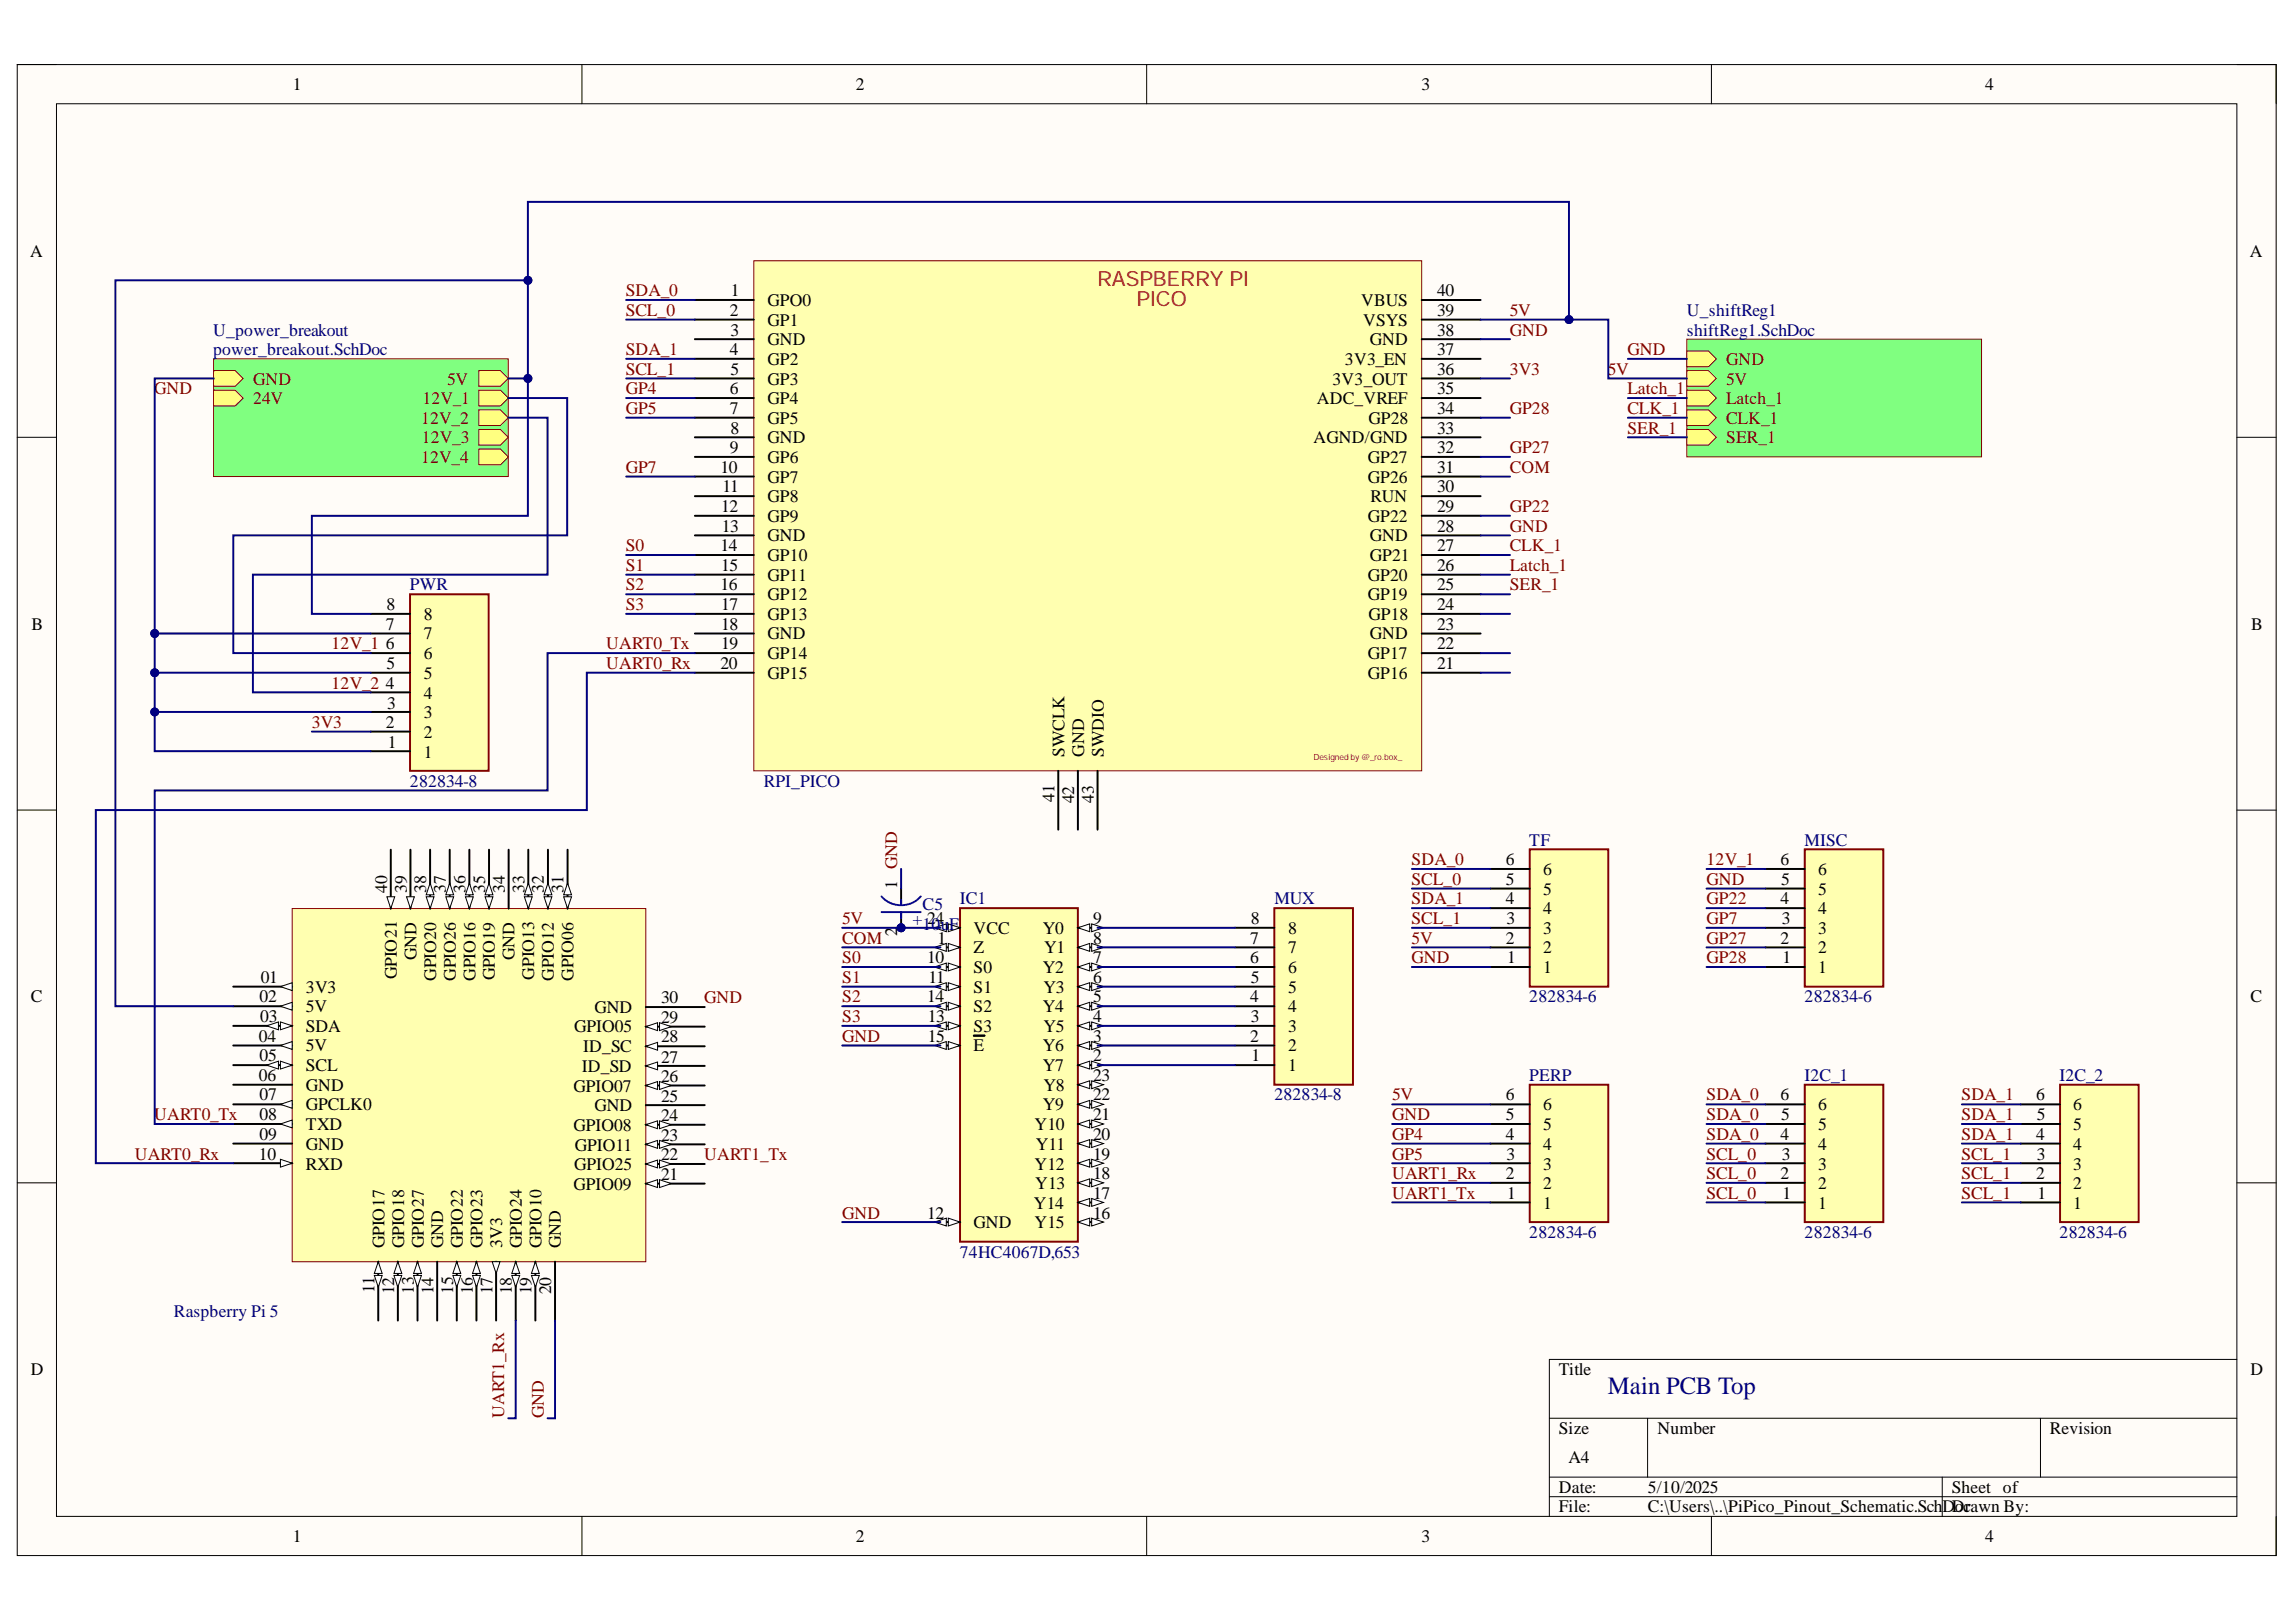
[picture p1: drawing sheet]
<svg xmlns="http://www.w3.org/2000/svg" width="297mm" height="210mm" viewBox="0 0 297 210" stroke-linecap="round" stroke-linejoin="round" font-family="sans-serif">
<defs><g id="words">
<text font-size="3.2" fill="#000080" x="208" y="180.3">Main PCB Top</text>
<g font-size="2.7" fill="#f00">
<text x="141.9" y="37">RASPBERRY PI</text>
<text x="147" y="39.6">PICO</text>
</g>
<g font-size="2.3">
<text x="37.9" y="11.7">1</text>
<text x="110.7" y="11.7">2</text>
<text x="183.9" y="11.7">3</text>
<text x="256.8" y="11.7">4</text>
<text x="3.9" y="33.3">A</text>
<text x="291.1" y="33.3">A</text>
<text x="94.4" y="40.9">2</text>
<text x="94.6" y="38.4">1</text>
<text x="99.3" y="39.6">GPO0</text>
<text x="176.1" y="39.6">VBUS</text>
<text x="185.9" y="40.9">39</text>
<text x="185.9" y="38.4">40</text>
<text x="94.4" y="46">4</text>
<text x="94.5" y="43.4">3</text>
<text x="99.3" y="42.2">GP1</text>
<text x="99.3" y="44.7">GND</text>
<text x="99.3" y="47.2">GP2</text>
<text x="174" y="47.2">3V3_EN</text>
<text x="176.4" y="42.2">VSYS</text>
<text x="177.2" y="44.7">GND</text>
<text x="185.9" y="46">37</text>
<text x="185.9" y="43.4">38</text>
<text x="94.4" y="51">6</text>
<text x="94.4" y="53.6">7</text>
<text x="94.5" y="48.5">5</text>
<text x="99.3" y="49.8">GP3</text>
<text x="99.3" y="52.3">GP4</text>
<text x="170.4" y="52.3">ADC_VREF</text>
<text x="172.4" y="49.8">3V3_OUT</text>
<text x="185.9" y="53.6">34</text>
<text x="185.9" y="51">35</text>
<text x="185.9" y="48.5">36</text>
<text x="94.4" y="58.7">9</text>
<text x="94.5" y="56.1">8</text>
<text x="99.3" y="54.8">GP5</text>
<text x="99.3" y="57.4">GND</text>
<text x="99.3" y="59.9">GP6</text>
<text x="169.9" y="57.4">AGND/GND</text>
<text x="177" y="59.9">GP27</text>
<text x="177" y="54.8">GP28</text>
<text x="185.9" y="58.7">32</text>
<text x="185.9" y="56.1">33</text>
<text x="93.2" y="61.2">10</text>
<text x="93.5" y="63.7">11</text>
<text x="99.3" y="62.5">GP7</text>
<text x="99.3" y="65">GP8</text>
<text x="177" y="62.5">GP26</text>
<text x="177.3" y="65">RUN</text>
<text x="185.9" y="63.7">30</text>
<text x="185.9" y="61.2">31</text>
<text x="93.2" y="71.3">14</text>
<text x="93.3" y="66.3">12</text>
<text x="93.4" y="68.8">13</text>
<text x="99.3" y="67.5">GP9</text>
<text x="99.3" y="70.1">GND</text>
<text x="177" y="67.5">GP22</text>
<text x="177.2" y="70.1">GND</text>
<text x="185.9" y="71.3">27</text>
<text x="185.9" y="68.8">28</text>
<text x="185.9" y="66.3">29</text>
<text x="93.2" y="76.4">16</text>
<text x="93.3" y="73.9">15</text>
<text x="99.3" y="72.6">GP10</text>
<text x="99.3" y="75.1">GP11</text>
<text x="99.3" y="77.7">GP12</text>
<text x="177" y="77.7">GP19</text>
<text x="177" y="75.1">GP20</text>
<text x="177.2" y="72.6">GP21</text>
<text x="185.9" y="76.4">25</text>
<text x="185.9" y="73.9">26</text>
<text x="4.1" y="81.5">B</text>
<text x="49.9" y="81.5">7</text>
<text x="50" y="78.9">8</text>
<text x="54.8" y="82.7">7</text>
<text x="54.8" y="80.2">8</text>
<text x="93.3" y="78.9">17</text>
<text x="93.3" y="81.5">18</text>
<text x="99.3" y="80.2">GP13</text>
<text x="99.3" y="82.7">GND</text>
<text x="177" y="80.2">GP18</text>
<text x="177.2" y="82.7">GND</text>
<text x="185.9" y="81.5">23</text>
<text x="185.9" y="78.9">24</text>
<text x="291.2" y="81.5">B</text>
<text x="49.9" y="89.2">4</text>
<text x="49.9" y="84">6</text>
<text x="50" y="86.5">5</text>
<text x="54.8" y="87.8">5</text>
<text x="54.8" y="85.3">6</text>
<text x="93.2" y="86.5">20</text>
<text x="93.3" y="84">19</text>
<text x="99.3" y="85.3">GP14</text>
<text x="99.3" y="87.8">GP15</text>
<text x="177" y="87.8">GP16</text>
<text x="177" y="85.3">GP17</text>
<text x="185.9" y="86.5">21</text>
<text x="185.9" y="84">22</text>
<text x="49.9" y="94.2">2</text>
<text x="50.1" y="91.7">3</text>
<text x="54.8" y="95.5">2</text>
<text x="54.8" y="93">3</text>
<text x="54.8" y="90.4">4</text>
<text x="50.2" y="96.8">1</text>
<text x="54.8" y="98">1</text>
<text x="137.7" y="97.9" transform="rotate(-90 137.7 97.9)">SWCLK</text>
<text x="140.2" y="97.9" transform="rotate(-90 140.2 97.9)">GND</text>
<text x="142.8" y="97.9" transform="rotate(-90 142.8 97.9)">SWDIO</text>
<text x="136.4" y="103.8" transform="rotate(-90 136.4 103.8)">41</text>
<text x="139" y="103.9" transform="rotate(-90 139 103.9)">42</text>
<text x="141.5" y="103.9" transform="rotate(-90 141.5 103.9)">43</text>
<text x="194.8" y="112">6</text>
<text x="199.6" y="113.2">6</text>
<text x="230.3" y="112">6</text>
<text x="235.2" y="113.2">6</text>
<text x="50.1" y="115.5" transform="rotate(-90 50.1 115.5)">40</text>
<text x="52.6" y="115.5" transform="rotate(-90 52.6 115.5)">39</text>
<text x="55.2" y="115.5" transform="rotate(-90 55.2 115.5)">38</text>
<text x="57.7" y="115.5" transform="rotate(-90 57.7 115.5)">37</text>
<text x="60.2" y="115.5" transform="rotate(-90 60.2 115.5)">36</text>
<text x="62.8" y="115.5" transform="rotate(-90 62.8 115.5)">35</text>
<text x="65.3" y="115.5" transform="rotate(-90 65.3 115.5)">34</text>
<text x="67.8" y="115.5" transform="rotate(-90 67.8 115.5)">33</text>
<text x="70.4" y="115.5" transform="rotate(-90 70.4 115.5)">32</text>
<text x="72.9" y="115.5" transform="rotate(-90 72.9 115.5)">31</text>
<text x="116.1" y="115" transform="rotate(-90 116.1 115)">1 GND</text>
<text x="119.9" y="119.6">24</text>
<text x="141.4" y="119.6">9</text>
<text x="161.8" y="119.6">8</text>
<text x="194.8" y="117">4</text>
<text x="194.8" y="114.5">5</text>
<text x="194.9" y="119.6">3</text>
<text x="199.6" y="118.3">4</text>
<text x="199.6" y="115.8">5</text>
<text x="230.3" y="117">4</text>
<text x="230.4" y="114.5">5</text>
<text x="230.5" y="119.6">3</text>
<text x="235.2" y="118.3">4</text>
<text x="235.2" y="115.8">5</text>
<text x="53.9" y="124.2" transform="rotate(-90 53.9 124.2)">GND</text>
<text x="66.6" y="124.2" transform="rotate(-90 66.6 124.2)">GND</text>
<text x="116.1" y="121.1" transform="rotate(-90 116.1 121.1)">2</text>
<text x="119.9" y="124.7">10</text>
<text x="121.3" y="122.1">1</text>
<text x="126" y="120.9">VCC</text>
<text x="126" y="123.4">Z</text>
<text x="126" y="125.9">S0</text>
<text x="134.9" y="120.9">Y0</text>
<text x="134.9" y="125.9">Y2</text>
<text x="135.1" y="123.4">Y1</text>
<text x="141.4" y="122.1">8</text>
<text x="141.4" y="124.7">7</text>
<text x="161.7" y="124.7">6</text>
<text x="161.7" y="122.1">7</text>
<text x="166.6" y="125.9">6</text>
<text x="166.6" y="123.4">7</text>
<text x="166.6" y="120.9">8</text>
<text x="194.8" y="122.1">2</text>
<text x="195" y="124.7">1</text>
<text x="199.6" y="125.9">1</text>
<text x="199.6" y="123.4">2</text>
<text x="199.6" y="120.9">3</text>
<text x="230.3" y="122.1">2</text>
<text x="230.6" y="124.7">1</text>
<text x="235.2" y="125.9">1</text>
<text x="235.2" y="123.4">2</text>
<text x="235.2" y="120.9">3</text>
<text x="4" y="129.7">C</text>
<text x="33.6" y="129.7">02</text>
<text x="33.8" y="127.2">01</text>
<text x="39.6" y="128.5">3V3</text>
<text x="39.6" y="131">5V</text>
<text x="51.3" y="126.7" transform="rotate(-90 51.3 126.7)">GPIO21</text>
<text x="56.4" y="126.9" transform="rotate(-90 56.4 126.9)">GPIO20</text>
<text x="59" y="126.9" transform="rotate(-90 59 126.9)">GPIO26</text>
<text x="61.5" y="126.9" transform="rotate(-90 61.5 126.9)">GPIO16</text>
<text x="64" y="126.9" transform="rotate(-90 64 126.9)">GPIO19</text>
<text x="69.1" y="126.8" transform="rotate(-90 69.1 126.8)">GPIO13</text>
<text x="71.6" y="126.9" transform="rotate(-90 71.6 126.9)">GPIO12</text>
<text x="74.2" y="126.9" transform="rotate(-90 74.2 126.9)">GPIO06</text>
<text x="76.9" y="131.1">GND</text>
<text x="85.5" y="129.8">30</text>
<text x="119.9" y="129.7">14</text>
<text x="120.1" y="127.2">11</text>
<text x="126" y="128.5">S1</text>
<text x="126" y="131">S2</text>
<text x="134.9" y="131">Y4</text>
<text x="135" y="128.5">Y3</text>
<text x="141.4" y="127.2">6</text>
<text x="141.4" y="129.7">5</text>
<text x="161.7" y="129.7">4</text>
<text x="161.8" y="127.2">5</text>
<text x="166.6" y="131">4</text>
<text x="166.6" y="128.5">5</text>
<text x="291.2" y="129.7">C</text>
<text x="33.5" y="134.8">04</text>
<text x="33.6" y="137.3">05</text>
<text x="33.7" y="132.3">03</text>
<text x="39.6" y="133.5">SDA</text>
<text x="39.6" y="136.1">5V</text>
<text x="74.3" y="133.6">GPIO05</text>
<text x="75.5" y="136.1">ID_SC</text>
<text x="85.5" y="137.5">27</text>
<text x="85.5" y="134.9">28</text>
<text x="85.5" y="132.3">29</text>
<text x="120" y="132.3">13</text>
<text x="120" y="134.8">15</text>
<text x="126" y="133.5">S3</text>
<text x="126" y="136.1">E</text>
<text x="134.9" y="136.1">Y6</text>
<text x="135" y="133.5">Y5</text>
<text x="141.4" y="132.3">4</text>
<text x="141.4" y="134.8">3</text>
<text x="141.4" y="137.3">2</text>
<text x="161.7" y="134.8">2</text>
<text x="161.8" y="132.3">3</text>
<text x="161.9" y="137.3">1</text>
<text x="166.6" y="136.1">2</text>
<text x="166.6" y="133.5">3</text>
<text x="33.5" y="139.9">06</text>
<text x="33.6" y="142.4">07</text>
<text x="39.6" y="138.6">SCL</text>
<text x="39.6" y="141.1">GND</text>
<text x="39.6" y="143.7">GPCLK0</text>
<text x="74.2" y="141.3">GPIO07</text>
<text x="75.3" y="138.8">ID_SD</text>
<text x="76.9" y="143.8">GND</text>
<text x="85.5" y="142.6">25</text>
<text x="85.5" y="140">26</text>
<text x="134.9" y="138.6">Y7</text>
<text x="134.9" y="143.7">Y9</text>
<text x="135" y="141.1">Y8</text>
<text x="141.4" y="139.9">23</text>
<text x="141.4" y="142.4">22</text>
<text x="166.6" y="138.6">1</text>
<text x="194.8" y="142.4">6</text>
<text x="199.6" y="143.7">6</text>
<text x="230.3" y="142.4">6</text>
<text x="235.2" y="143.7">6</text>
<text x="263.4" y="142.4">6</text>
<text x="268.2" y="143.7">6</text>
<text x="33.6" y="144.9">08</text>
<text x="33.6" y="147.5">09</text>
<text x="39.6" y="146.2">TXD</text>
<text x="39.6" y="148.8">GND</text>
<text x="74.2" y="146.4">GPIO08</text>
<text x="74.4" y="148.9">GPIO11</text>
<text x="85.5" y="147.6">23</text>
<text x="85.5" y="145.1">24</text>
<text x="133.8" y="146.2">Y10</text>
<text x="134" y="148.8">Y11</text>
<text x="141.4" y="144.9">21</text>
<text x="141.4" y="147.5">20</text>
<text x="194.8" y="147.5">4</text>
<text x="194.8" y="144.9">5</text>
<text x="199.6" y="148.8">4</text>
<text x="199.6" y="146.2">5</text>
<text x="230.3" y="147.5">4</text>
<text x="230.4" y="144.9">5</text>
<text x="235.2" y="148.8">4</text>
<text x="235.2" y="146.2">5</text>
<text x="263.4" y="147.5">4</text>
<text x="263.5" y="144.9">5</text>
<text x="268.2" y="148.8">4</text>
<text x="268.2" y="146.2">5</text>
<text x="33.5" y="150.1">10</text>
<text x="39.6" y="151.4">RXD</text>
<text x="74.2" y="154">GPIO09</text>
<text x="74.3" y="151.4">GPIO25</text>
<text x="85.5" y="152.7">21</text>
<text x="85.5" y="150.2">22</text>
<text x="133.8" y="151.4">Y12</text>
<text x="133.9" y="153.9">Y13</text>
<text x="141.4" y="150.1">19</text>
<text x="141.4" y="152.6">18</text>
<text x="141.4" y="155.2">17</text>
<text x="194.8" y="152.6">2</text>
<text x="194.9" y="150.1">3</text>
<text x="195" y="155.2">1</text>
<text x="199.6" y="153.9">2</text>
<text x="199.6" y="151.4">3</text>
<text x="230.3" y="152.6">2</text>
<text x="230.5" y="150.1">3</text>
<text x="230.6" y="155.2">1</text>
<text x="235.2" y="153.9">2</text>
<text x="235.2" y="151.4">3</text>
<text x="263.4" y="152.6">2</text>
<text x="263.5" y="150.1">3</text>
<text x="263.6" y="155.2">1</text>
<text x="268.2" y="153.9">2</text>
<text x="268.2" y="151.4">3</text>
<text x="49.7" y="161.5" transform="rotate(-90 49.7 161.5)">GPIO17</text>
<text x="52.3" y="161.5" transform="rotate(-90 52.3 161.5)">GPIO18</text>
<text x="54.8" y="161.5" transform="rotate(-90 54.8 161.5)">GPIO27</text>
<text x="57.4" y="161.5" transform="rotate(-90 57.4 161.5)">GND</text>
<text x="59.9" y="161.5" transform="rotate(-90 59.9 161.5)">GPIO22</text>
<text x="62.4" y="161.5" transform="rotate(-90 62.4 161.5)">GPIO23</text>
<text x="65" y="161.5" transform="rotate(-90 65 161.5)">3V3</text>
<text x="67.5" y="161.5" transform="rotate(-90 67.5 161.5)">GPIO24</text>
<text x="70" y="161.5" transform="rotate(-90 70 161.5)">GPIO10</text>
<text x="72.6" y="161.5" transform="rotate(-90 72.6 161.5)">GND</text>
<text x="119.9" y="157.7">12</text>
<text x="126" y="159">GND</text>
<text x="133.7" y="156.4">Y14</text>
<text x="133.8" y="159">Y15</text>
<text x="141.4" y="157.7">16</text>
<text x="199.6" y="156.4">1</text>
<text x="235.2" y="156.4">1</text>
<text x="268.2" y="156.4">1</text>
<text x="48.5" y="167.3" transform="rotate(-90 48.5 167.3)">11</text>
<text x="51" y="167.5" transform="rotate(-90 51 167.5)">12</text>
<text x="53.5" y="167.4" transform="rotate(-90 53.5 167.4)">13</text>
<text x="56.1" y="167.5" transform="rotate(-90 56.1 167.5)">14</text>
<text x="58.6" y="167.4" transform="rotate(-90 58.6 167.4)">15</text>
<text x="61.2" y="167.5" transform="rotate(-90 61.2 167.5)">16</text>
<text x="63.7" y="167.5" transform="rotate(-90 63.7 167.5)">17</text>
<text x="66.2" y="167.5" transform="rotate(-90 66.2 167.5)">18</text>
<text x="68.8" y="167.5" transform="rotate(-90 68.8 167.5)">19</text>
<text x="71.3" y="167.5" transform="rotate(-90 71.3 167.5)">20</text>
<text x="4" y="178">D</text>
<text x="201.7" y="178">Title</text>
<text x="291.2" y="178">D</text>
<text x="201.7" y="185.6">Size</text>
<text x="214.4" y="185.6">Number</text>
<text x="265.2" y="185.6">Revision</text>
<text x="202.9" y="189.4">A4</text>
<text x="201.7" y="193.2">Date:</text>
<text x="201.7" y="195.7">File:</text>
<text x="213.2" y="193.2">5/10/2025</text>
<text x="213.2" y="195.7">C:\Users\..\PiPico_Pinout_Schematic.Sch</text>
<text x="251.3" y="195.7">DDrawn By:</text>
<text x="252.5" y="193.2">Sheet of</text>
<text x="252.9" y="195.7">oc</text>
<text x="37.9" y="199.5">1</text>
<text x="110.7" y="199.5">2</text>
<text x="183.9" y="199.5">3</text>
<text x="256.8" y="199.5">4</text>
</g>
<g font-size="2.3" fill="#800000">
<text x="81" y="38.4">SDA_0</text>
<text x="81" y="40.9">SCL_0</text>
<text x="195.3" y="40.9">5V</text>
<text x="81" y="46">SDA_1</text>
<text x="195.3" y="43.4">GND</text>
<text x="210.5" y="46">GND</text>
<text x="223.3" y="47.2">GND</text>
<text x="20" y="51">GND</text>
<text x="32.7" y="49.8">GND</text>
<text x="32.7" y="52.3">24V</text>
<text x="54.6" y="52.3">12V_1</text>
<text x="57.9" y="49.8">5V</text>
<text x="81" y="48.5">SCL_1</text>
<text x="81" y="51">GP4</text>
<text x="81" y="53.6">GP5</text>
<text x="195.3" y="53.6">GP28</text>
<text x="195.3" y="48.5">3V3</text>
<text x="208" y="48.5">5V</text>
<text x="210.5" y="51">Latch_1</text>
<text x="210.5" y="53.6">CLK_1</text>
<text x="223.3" y="49.8">5V</text>
<text x="223.3" y="52.3">Latch_1</text>
<text x="54.5" y="54.8">12V_2</text>
<text x="54.5" y="59.9">12V_4</text>
<text x="54.6" y="57.4">12V_3</text>
<text x="195.3" y="58.7">GP27</text>
<text x="210.5" y="56.1">SER_1</text>
<text x="223.3" y="54.8">CLK_1</text>
<text x="223.3" y="57.4">SER_1</text>
<text x="81" y="61.2">GP7</text>
<text x="195.3" y="61.2">COM</text>
<text x="81" y="71.3">S0</text>
<text x="195.3" y="68.8">GND</text>
<text x="195.3" y="71.3">CLK_1</text>
<text x="195.3" y="66.3">GP22</text>
<text x="81" y="73.9">S1</text>
<text x="81" y="76.4">S2</text>
<text x="195.3" y="73.9">Latch_1</text>
<text x="195.3" y="76.4">SER_1</text>
<text x="81" y="78.9">S3</text>
<text x="42.9" y="84">12V_1</text>
<text x="42.9" y="89.2">12V_2</text>
<text x="78.4" y="86.5">UART0_Rx</text>
<text x="78.4" y="84">UART0_Tx</text>
<text x="40.3" y="94.2">3V3</text>
<text x="182.6" y="112">SDA_0</text>
<text x="220.8" y="112">12V_1</text>
<text x="109" y="119.6">5V</text>
<text x="182.6" y="114.5">SCL_0</text>
<text x="182.6" y="117">SDA_1</text>
<text x="182.6" y="119.6">SCL_1</text>
<text x="220.8" y="114.5">GND</text>
<text x="220.8" y="117">GP22</text>
<text x="220.8" y="119.6">GP7</text>
<text x="109" y="122.1">COM</text>
<text x="109" y="124.7">S0</text>
<text x="182.6" y="124.7">GND</text>
<text x="182.6" y="122.1">5V</text>
<text x="220.8" y="122.1">GP27</text>
<text x="220.8" y="124.7">GP28</text>
<text x="91.1" y="129.8">GND</text>
<text x="109" y="127.2">S1</text>
<text x="109" y="129.7">S2</text>
<text x="109" y="134.8">GND</text>
<text x="109" y="132.3">S3</text>
<text x="180.1" y="142.4">5V</text>
<text x="220.8" y="142.4">SDA_0</text>
<text x="253.8" y="142.4">SDA_1</text>
<text x="20" y="144.9">UART0_Tx</text>
<text x="180.1" y="144.9">GND</text>
<text x="180.1" y="147.5">GP4</text>
<text x="220.8" y="144.9">SDA_0</text>
<text x="220.8" y="147.5">SDA_0</text>
<text x="253.8" y="144.9">SDA_1</text>
<text x="253.8" y="147.5">SDA_1</text>
<text x="17.4" y="150.1">UART0_Rx</text>
<text x="91.1" y="150.2">UART1_Tx</text>
<text x="180.1" y="152.6">UART1_Rx</text>
<text x="180.1" y="155.2">UART1_Tx</text>
<text x="180.1" y="150.1">GP5</text>
<text x="220.8" y="150.1">SCL_0</text>
<text x="220.8" y="152.6">SCL_0</text>
<text x="220.8" y="155.2">SCL_0</text>
<text x="253.8" y="150.1">SCL_1</text>
<text x="253.8" y="152.6">SCL_1</text>
<text x="253.8" y="155.2">SCL_1</text>
<text x="109" y="157.7">GND</text>
<text x="65.2" y="183.6" transform="rotate(-90 65.2 183.6)">UART1_Rx</text>
<text x="70.4" y="183.6" transform="rotate(-90 70.4 183.6)">GND</text>
</g>
<g font-size="2.3" fill="#000080">
<text x="218.2" y="40.9">U_shiftReg1</text>
<text x="27.6" y="43.4">U_power_breakout</text>
<text x="27.6" y="46">power_breakout.SchDoc</text>
<text x="218.2" y="43.4">shiftReg1.SchDoc</text>
<text x="53" y="76.4">PWR</text>
<text x="53" y="101.8">282834-8</text>
<text x="98.8" y="101.8">RPI_PICO</text>
<text x="197.9" y="109.4">TF</text>
<text x="233.5" y="109.4">MISC</text>
<text x="119.4" y="118.6" transform="rotate(-180 119.4 118.6)">+</text>
<text x="119.4" y="117.8">C5</text>
<text x="124.2" y="117">IC1</text>
<text x="164.9" y="117">MUX</text>
<text x="119.4" y="120.3">10uF</text>
<text x="197.9" y="129.7">282834-6</text>
<text x="233.5" y="129.7">282834-6</text>
<text x="164.9" y="142.4">282834-8</text>
<text x="197.9" y="139.9">PERP</text>
<text x="233.5" y="139.9">I2C_1</text>
<text x="266.5" y="139.9">I2C_2</text>
<text x="197.9" y="160.2">282834-6</text>
<text x="233.5" y="160.2">282834-6</text>
<text x="266.5" y="160.2">282834-6</text>
<text x="124.2" y="162.8">74HC4067D,653</text>
<text x="22.5" y="170.4">Raspberry Pi 5</text>
</g>
<text font-size="1.1" fill="#f00" x="169.9" y="98.3">Designed by @_ro.box_</text>
</g></defs>
<path d="M2.2 8.4h292.3v192.9h-292.3z" fill-rule="evenodd" fill="#fffcf8"/>
<path d="M2.2 8.4h292.3v192.9h-292.3z" fill="none" stroke="#000" stroke-width=".13"/>
<path d="M7.3 13.4h282.1v182.8h-282.1z" fill-rule="evenodd" fill="#fffcf8"/>
<g fill="none" stroke="#000" stroke-width=".13">
<path d="M2.2 8.4h5.1M7.3 13.4h282.1v182.8h-282.1zM75.3 8.4v5M148.3 8.4v5M221.4 8.4v5M289.4 8.4h5.1v5M2.2 56.6h5.1M289.4 56.6h5.1M2.2 104.8h5.1M289.4 104.8h5.1M2.2 153.1h5.1M289.4 153.1h5.1"/>
<path d="M289.4 175.9h-89v20.3M75.3 196.2v5.1M148.3 196.2v5.1M200.4 183.5h89M200.4 191.2h89M200.4 193.7h89M213.2 183.5v7.7M221.4 196.2v5.1M251.3 191.2v5M264 183.5v7.7M294.5 196.2v5.1"/>
</g>
<path d="M97.5 33.7h86.4v66.1h-86.4z" fill-rule="evenodd" fill="#ffffb0"/>
<path d="M97.5 33.7h86.4v66.1h-86.4z" fill="none" stroke="#800000" stroke-width=".13"/>
<g fill="none" stroke="#000" stroke-width=".25">
<path d="M89.9 38.8h7.6M183.9 38.8h7.7M89.9 41.4h7.6M89.9 43.9h7.6M89.9 46.4h7.6M89.9 49h7.6M89.9 51.5h7.6M89.9 54.1h7.6M89.9 56.6h7.6M89.9 59.1h7.6M183.9 41.4h7.7M183.9 43.9h7.7"/>
<path d="M183.9 46.4h7.7M183.9 49h7.7M183.9 51.5h7.7M183.9 54.1h7.7M183.9 56.6h7.7M183.9 59.1h7.7M89.9 61.7h7.6M89.9 64.2h7.6M89.9 66.7h7.6M89.9 69.3h7.6M89.9 71.8h7.6M89.9 74.4h7.6"/>
<path d="M89.9 76.9h7.6M89.9 79.4h7.6M183.9 61.7h7.7M183.9 64.2h7.7M183.9 66.7h7.7M183.9 69.3h7.7M183.9 71.8h7.7M183.9 74.4h7.7M183.9 76.9h7.7M183.9 79.4h7.7M89.9 82h7.6M89.9 84.5h7.6"/>
<path d="M89.9 87.1h7.6M136.9 99.8v7.6M139.4 99.8v7.6M142 99.8v7.6M183.9 82h7.7M183.9 84.5h7.7M183.9 87.1h7.7"/>
</g>
<path d="M37.8 117.6h45.7v45.7h-45.7z" fill-rule="evenodd" fill="#ffffb0"/>
<path d="M37.8 117.6h45.7v45.7h-45.7z" fill="none" stroke="#800000" stroke-width=".13"/>
<path d="M30.2 127.7h7.6" fill="none" stroke="#000" stroke-width=".25"/>
<path d="M36.3 127.7l1.5-.5v1z" fill="#f8fcff"/>
<path d="M36.3 127.7l1.5-.5v1z" fill="none" stroke="#000" stroke-width=".13"/>
<path d="M30.2 130.2h7.6" fill="none" stroke="#000" stroke-width=".25"/>
<path d="M36.3 130.2l1.5-.5v1z" fill="#f8fcff"/>
<path d="M36.3 130.2l1.5-.5v1z" fill="none" stroke="#000" stroke-width=".13"/>
<path d="M30.2 132.8h7.6" fill="none" stroke="#000" stroke-width=".25"/>
<path d="M36.3 132.3l1.5 .5-1.5 .5z" fill="#f8fcff"/>
<path d="M36.3 132.3l1.5 .5-1.5 .5z" fill="none" stroke="#000" stroke-width=".13"/>
<path d="M34.5 132.8l1.5-.5v1z" fill="#f8fcff"/>
<path d="M34.5 132.8l1.5-.5v1z" fill="none" stroke="#000" stroke-width=".13"/>
<path d="M30.2 135.3h7.6" fill="none" stroke="#000" stroke-width=".25"/>
<path d="M36.3 135.3l1.5-.5v1z" fill="#f8fcff"/>
<path d="M36.3 135.3l1.5-.5v1z" fill="none" stroke="#000" stroke-width=".13"/>
<path d="M30.2 137.8h7.6" fill="none" stroke="#000" stroke-width=".25"/>
<path d="M36.3 137.3l1.5 .5-1.5 .5z" fill="#f8fcff"/>
<path d="M36.3 137.3l1.5 .5-1.5 .5z" fill="none" stroke="#000" stroke-width=".13"/>
<path d="M34.5 137.8l1.5-.5v1z" fill="#f8fcff"/>
<path d="M34.5 137.8l1.5-.5v1z" fill="none" stroke="#000" stroke-width=".13"/>
<path d="M30.2 140.4h7.6M30.2 142.9h7.6" fill="none" stroke="#000" stroke-width=".25"/>
<path d="M36.3 142.9l1.5-.5v1z" fill="#f8fcff"/>
<path d="M36.3 142.9l1.5-.5v1z" fill="none" stroke="#000" stroke-width=".13"/>
<path d="M30.2 145.5h7.6" fill="none" stroke="#000" stroke-width=".25"/>
<path d="M36.3 145.5l1.5-.6v1.1z" fill="#f8fcff"/>
<path d="M36.3 145.5l1.5-.6v1.1z" fill="none" stroke="#000" stroke-width=".13"/>
<path d="M30.2 148h7.6M30.2 150.5h7.6" fill="none" stroke="#000" stroke-width=".25"/>
<path d="M36.3 150l1.5 .5-1.5 .5z" fill="#f8fcff"/>
<path d="M36.3 150l1.5 .5-1.5 .5z" fill="none" stroke="#000" stroke-width=".13"/>
<path d="M48.9 163.3v7.6" fill="none" stroke="#000" stroke-width=".25"/>
<path d="M48.9 163.3l.5 1.5h-1z" fill="#f8fcff"/>
<path d="M48.9 163.3l.5 1.5h-1z" fill="none" stroke="#000" stroke-width=".13"/>
<path d="M48.4 165.1h1l-.5 1.5z" fill="#f8fcff"/>
<path d="M48.4 165.1h1l-.5 1.5z" fill="none" stroke="#000" stroke-width=".13"/>
<path d="M51.5 163.3v7.6" fill="none" stroke="#000" stroke-width=".25"/>
<path d="M51.5 163.3l.5 1.5h-1z" fill="#f8fcff"/>
<path d="M51.5 163.3l.5 1.5h-1z" fill="none" stroke="#000" stroke-width=".13"/>
<path d="M51 165.1h1l-.5 1.5z" fill="#f8fcff"/>
<path d="M51 165.1h1l-.5 1.5z" fill="none" stroke="#000" stroke-width=".13"/>
<path d="M54 163.3v7.6" fill="none" stroke="#000" stroke-width=".25"/>
<path d="M54 163.3l.5 1.5h-1z" fill="#f8fcff"/>
<path d="M54 163.3l.5 1.5h-1z" fill="none" stroke="#000" stroke-width=".13"/>
<path d="M53.5 165.1h1l-.5 1.5z" fill="#f8fcff"/>
<path d="M53.5 165.1h1l-.5 1.5z" fill="none" stroke="#000" stroke-width=".13"/>
<path d="M56.6 163.3v7.6M59.1 163.3v7.6" fill="none" stroke="#000" stroke-width=".25"/>
<path d="M59.1 163.3l.5 1.5h-1z" fill="#f8fcff"/>
<path d="M59.1 163.3l.5 1.5h-1z" fill="none" stroke="#000" stroke-width=".13"/>
<path d="M58.6 165.1h1l-.5 1.5z" fill="#f8fcff"/>
<path d="M58.6 165.1h1l-.5 1.5z" fill="none" stroke="#000" stroke-width=".13"/>
<path d="M61.6 163.3v7.6" fill="none" stroke="#000" stroke-width=".25"/>
<path d="M61.6 163.3l.5 1.5h-1z" fill="#f8fcff"/>
<path d="M61.6 163.3l.5 1.5h-1z" fill="none" stroke="#000" stroke-width=".13"/>
<path d="M61.1 165.1h1l-.5 1.5z" fill="#f8fcff"/>
<path d="M61.1 165.1h1l-.5 1.5z" fill="none" stroke="#000" stroke-width=".13"/>
<path d="M64.2 163.3v7.6" fill="none" stroke="#000" stroke-width=".25"/>
<path d="M63.7 163.3h1l-.5 1.5z" fill="#f8fcff"/>
<path d="M63.7 163.3h1l-.5 1.5z" fill="none" stroke="#000" stroke-width=".13"/>
<path d="M66.7 163.3v7.6" fill="none" stroke="#000" stroke-width=".25"/>
<path d="M66.7 163.3l.5 1.5h-1z" fill="#f8fcff"/>
<path d="M66.7 163.3l.5 1.5h-1z" fill="none" stroke="#000" stroke-width=".13"/>
<path d="M66.2 165.1h1l-.5 1.5z" fill="#f8fcff"/>
<path d="M66.2 165.1h1l-.5 1.5z" fill="none" stroke="#000" stroke-width=".13"/>
<path d="M69.3 163.3v7.6" fill="none" stroke="#000" stroke-width=".25"/>
<path d="M69.3 163.3l.5 1.5h-1z" fill="#f8fcff"/>
<path d="M69.3 163.3l.5 1.5h-1z" fill="none" stroke="#000" stroke-width=".13"/>
<path d="M68.8 165.1h1l-.5 1.5z" fill="#f8fcff"/>
<path d="M68.8 165.1h1l-.5 1.5z" fill="none" stroke="#000" stroke-width=".13"/>
<path d="M83.5 153.2h7.7M71.8 163.3v7.6" fill="none" stroke="#000" stroke-width=".25"/>
<path d="M83.5 153.2l1.6-.5v1z" fill="#f8fcff"/>
<path d="M83.5 153.2l1.6-.5v1z" fill="none" stroke="#000" stroke-width=".13"/>
<path d="M85.3 152.7l1.5 .5-1.5 .5z" fill="#f8fcff"/>
<path d="M85.3 152.7l1.5 .5-1.5 .5z" fill="none" stroke="#000" stroke-width=".13"/>
<path d="M83.5 150.6h7.7" fill="none" stroke="#000" stroke-width=".25"/>
<path d="M83.5 150.6l1.6-.5v1z" fill="#f8fcff"/>
<path d="M83.5 150.6l1.6-.5v1z" fill="none" stroke="#000" stroke-width=".13"/>
<path d="M85.3 150.1l1.5 .5-1.5 .5z" fill="#f8fcff"/>
<path d="M85.3 150.1l1.5 .5-1.5 .5z" fill="none" stroke="#000" stroke-width=".13"/>
<path d="M83.5 148.1h7.7" fill="none" stroke="#000" stroke-width=".25"/>
<path d="M83.5 148.1l1.6-.5v1z" fill="#f8fcff"/>
<path d="M83.5 148.1l1.6-.5v1z" fill="none" stroke="#000" stroke-width=".13"/>
<path d="M85.3 147.6l1.5 .5-1.5 .5z" fill="#f8fcff"/>
<path d="M85.3 147.6l1.5 .5-1.5 .5z" fill="none" stroke="#000" stroke-width=".13"/>
<path d="M83.5 145.6h7.7" fill="none" stroke="#000" stroke-width=".25"/>
<path d="M83.5 145.6l1.6-.6v1.1z" fill="#f8fcff"/>
<path d="M83.5 145.6l1.6-.6v1.1z" fill="none" stroke="#000" stroke-width=".13"/>
<path d="M85.3 145l1.5 .6-1.5 .5z" fill="#f8fcff"/>
<path d="M85.3 145l1.5 .6-1.5 .5z" fill="none" stroke="#000" stroke-width=".13"/>
<path d="M83.5 143h7.7M83.5 140.5h7.7" fill="none" stroke="#000" stroke-width=".25"/>
<path d="M83.5 140.5l1.6-.5v1z" fill="#f8fcff"/>
<path d="M83.5 140.5l1.6-.5v1z" fill="none" stroke="#000" stroke-width=".13"/>
<path d="M85.3 140l1.5 .5-1.5 .5z" fill="#f8fcff"/>
<path d="M85.3 140l1.5 .5-1.5 .5z" fill="none" stroke="#000" stroke-width=".13"/>
<path d="M83.5 137.9h7.7" fill="none" stroke="#000" stroke-width=".25"/>
<path d="M83.5 137.9l1.6-.5v1z" fill="#f8fcff"/>
<path d="M83.5 137.9l1.6-.5v1z" fill="none" stroke="#000" stroke-width=".13"/>
<path d="M83.5 135.4h7.7" fill="none" stroke="#000" stroke-width=".25"/>
<path d="M83.5 135.4l1.6-.5v1z" fill="#f8fcff"/>
<path d="M83.5 135.4l1.6-.5v1z" fill="none" stroke="#000" stroke-width=".13"/>
<path d="M83.5 132.9h7.7" fill="none" stroke="#000" stroke-width=".25"/>
<path d="M83.5 132.9l1.6-.5v1z" fill="#f8fcff"/>
<path d="M83.5 132.9l1.6-.5v1z" fill="none" stroke="#000" stroke-width=".13"/>
<path d="M85.3 132.4l1.5 .5-1.5 .5z" fill="#f8fcff"/>
<path d="M85.3 132.4l1.5 .5-1.5 .5z" fill="none" stroke="#000" stroke-width=".13"/>
<path d="M73.4 110v7.6M83.5 130.3h7.7" fill="none" stroke="#000" stroke-width=".25"/>
<path d="M72.9 116.1h1l-.5 1.5z" fill="#f8fcff"/>
<path d="M72.9 116.1h1l-.5 1.5z" fill="none" stroke="#000" stroke-width=".13"/>
<path d="M73.4 114.3l.5 1.5h-1z" fill="#f8fcff"/>
<path d="M73.4 114.3l.5 1.5h-1z" fill="none" stroke="#000" stroke-width=".13"/>
<path d="M70.9 110v7.6" fill="none" stroke="#000" stroke-width=".25"/>
<path d="M70.4 116.1h1l-.5 1.5z" fill="#f8fcff"/>
<path d="M70.4 116.1h1l-.5 1.5z" fill="none" stroke="#000" stroke-width=".13"/>
<path d="M70.9 114.3l.5 1.5h-1z" fill="#f8fcff"/>
<path d="M70.9 114.3l.5 1.5h-1z" fill="none" stroke="#000" stroke-width=".13"/>
<path d="M68.3 110v7.6" fill="none" stroke="#000" stroke-width=".25"/>
<path d="M67.8 116.1h1.1l-.6 1.5z" fill="#f8fcff"/>
<path d="M67.8 116.1h1.1l-.6 1.5z" fill="none" stroke="#000" stroke-width=".13"/>
<path d="M68.3 114.3l.6 1.5h-1.1z" fill="#f8fcff"/>
<path d="M68.3 114.3l.6 1.5h-1.1z" fill="none" stroke="#000" stroke-width=".13"/>
<path d="M63.3 110v7.6M65.8 110v7.6" fill="none" stroke="#000" stroke-width=".25"/>
<path d="M62.8 116.1h1l-.5 1.5z" fill="#f8fcff"/>
<path d="M62.8 116.1h1l-.5 1.5z" fill="none" stroke="#000" stroke-width=".13"/>
<path d="M63.3 114.3l.5 1.5h-1z" fill="#f8fcff"/>
<path d="M63.3 114.3l.5 1.5h-1z" fill="none" stroke="#000" stroke-width=".13"/>
<path d="M60.7 110v7.6" fill="none" stroke="#000" stroke-width=".25"/>
<path d="M60.2 116.1h1l-.5 1.5z" fill="#f8fcff"/>
<path d="M60.2 116.1h1l-.5 1.5z" fill="none" stroke="#000" stroke-width=".13"/>
<path d="M60.7 114.3l.5 1.5h-1z" fill="#f8fcff"/>
<path d="M60.7 114.3l.5 1.5h-1z" fill="none" stroke="#000" stroke-width=".13"/>
<path d="M58.2 110v7.6" fill="none" stroke="#000" stroke-width=".25"/>
<path d="M57.7 116.1h1l-.5 1.5z" fill="#f8fcff"/>
<path d="M57.7 116.1h1l-.5 1.5z" fill="none" stroke="#000" stroke-width=".13"/>
<path d="M58.2 114.3l.5 1.5h-1z" fill="#f8fcff"/>
<path d="M58.2 114.3l.5 1.5h-1z" fill="none" stroke="#000" stroke-width=".13"/>
<path d="M55.6 110v7.6" fill="none" stroke="#000" stroke-width=".25"/>
<path d="M55.1 116.1h1.1l-.6 1.5z" fill="#f8fcff"/>
<path d="M55.1 116.1h1.1l-.6 1.5z" fill="none" stroke="#000" stroke-width=".13"/>
<path d="M55.6 114.3l.6 1.5h-1.1z" fill="#f8fcff"/>
<path d="M55.6 114.3l.6 1.5h-1.1z" fill="none" stroke="#000" stroke-width=".13"/>
<path d="M53.1 110v7.6" fill="none" stroke="#000" stroke-width=".25"/>
<path d="M52.6 116.1h1l-.5 1.5z" fill="#f8fcff"/>
<path d="M52.6 116.1h1l-.5 1.5z" fill="none" stroke="#000" stroke-width=".13"/>
<path d="M50.6 110v7.6" fill="none" stroke="#000" stroke-width=".25"/>
<path d="M50.1 116.1h1l-.5 1.5z" fill="#f8fcff"/>
<path d="M50.1 116.1h1l-.5 1.5z" fill="none" stroke="#000" stroke-width=".13"/>
<path d="M218.2 43.9h38.2v15.2h-38.2z" fill-rule="evenodd" fill="#80ff80"/>
<path d="M218.2 43.9h38.2v15.2h-38.2z" fill="none" stroke="#800000" stroke-width=".13"/>
<path d="M218.2 45.4h2.8l1 1-1 1.1h-2.8z" fill-rule="evenodd" fill="#ffff80"/>
<path d="M218.2 45.4h2.8l1 1-1 1.1h-2.8z" fill="none" stroke="#800000" stroke-width=".13"/>
<path d="M218.2 48h2.8l1 1-1 1h-2.8z" fill-rule="evenodd" fill="#ffff80"/>
<path d="M218.2 48h2.8l1 1-1 1h-2.8z" fill="none" stroke="#800000" stroke-width=".13"/>
<path d="M218.2 50.5h2.8l1 1-1 1h-2.8z" fill-rule="evenodd" fill="#ffff80"/>
<path d="M218.2 50.5h2.8l1 1-1 1h-2.8z" fill="none" stroke="#800000" stroke-width=".13"/>
<path d="M218.2 53h2.8l1 1.1-1 1h-2.8z" fill-rule="evenodd" fill="#ffff80"/>
<path d="M218.2 53h2.8l1 1.1-1 1h-2.8z" fill="none" stroke="#800000" stroke-width=".13"/>
<path d="M218.2 55.6h2.8l1 1-1 1h-2.8z" fill-rule="evenodd" fill="#ffff80"/>
<path d="M218.2 55.6h2.8l1 1-1 1h-2.8z" fill="none" stroke="#800000" stroke-width=".13"/>
<path d="M124.2 117.5h15.2v43.2h-15.2z" fill-rule="evenodd" fill="#ffffb0"/>
<path d="M124.2 117.5h15.2v43.2h-15.2z" fill="none" stroke="#800000" stroke-width=".25"/>
<path d="M121.7 120.1h2.5" fill="none" stroke="#000" stroke-width=".25"/>
<path d="M122.7 119.6l1.5 .5-1.5 .5z" fill="#f8fcff"/>
<path d="M122.7 119.6l1.5 .5-1.5 .5z" fill="none" stroke="#000" stroke-width=".13"/>
<path d="M120.9 120.1l1.5-.5v1z" fill="#f8fcff"/>
<path d="M120.9 120.1l1.5-.5v1z" fill="none" stroke="#000" stroke-width=".13"/>
<path d="M121.7 122.6h2.5" fill="none" stroke="#000" stroke-width=".25"/>
<path d="M122.7 122.1l1.5 .5-1.5 .5z" fill="#f8fcff"/>
<path d="M122.7 122.1l1.5 .5-1.5 .5z" fill="none" stroke="#000" stroke-width=".13"/>
<path d="M120.9 122.6l1.5-.5v1z" fill="#f8fcff"/>
<path d="M120.9 122.6l1.5-.5v1z" fill="none" stroke="#000" stroke-width=".13"/>
<path d="M121.7 125.1h2.5" fill="none" stroke="#000" stroke-width=".25"/>
<path d="M122.7 124.6l1.5 .5-1.5 .5z" fill="#f8fcff"/>
<path d="M122.7 124.6l1.5 .5-1.5 .5z" fill="none" stroke="#000" stroke-width=".13"/>
<path d="M120.9 125.1l1.5-.5v1z" fill="#f8fcff"/>
<path d="M120.9 125.1l1.5-.5v1z" fill="none" stroke="#000" stroke-width=".13"/>
<path d="M121.7 127.7h2.5" fill="none" stroke="#000" stroke-width=".25"/>
<path d="M122.7 127.2l1.5 .5-1.5 .5z" fill="#f8fcff"/>
<path d="M122.7 127.2l1.5 .5-1.5 .5z" fill="none" stroke="#000" stroke-width=".13"/>
<path d="M120.9 127.7l1.5-.5v1z" fill="#f8fcff"/>
<path d="M120.9 127.7l1.5-.5v1z" fill="none" stroke="#000" stroke-width=".13"/>
<path d="M121.7 130.2h2.5" fill="none" stroke="#000" stroke-width=".25"/>
<path d="M122.7 129.7l1.5 .5-1.5 .5z" fill="#f8fcff"/>
<path d="M122.7 129.7l1.5 .5-1.5 .5z" fill="none" stroke="#000" stroke-width=".13"/>
<path d="M120.9 130.2l1.5-.5v1z" fill="#f8fcff"/>
<path d="M120.9 130.2l1.5-.5v1z" fill="none" stroke="#000" stroke-width=".13"/>
<path d="M121.7 132.8h2.5" fill="none" stroke="#000" stroke-width=".25"/>
<path d="M122.7 132.3l1.5 .5-1.5 .5z" fill="#f8fcff"/>
<path d="M122.7 132.3l1.5 .5-1.5 .5z" fill="none" stroke="#000" stroke-width=".13"/>
<path d="M120.9 132.8l1.5-.5v1z" fill="#f8fcff"/>
<path d="M120.9 132.8l1.5-.5v1z" fill="none" stroke="#000" stroke-width=".13"/>
<path d="M121.7 135.3h2.5" fill="none" stroke="#000" stroke-width=".25"/>
<path d="M122.7 134.8l1.5 .5-1.5 .5z" fill="#f8fcff"/>
<path d="M122.7 134.8l1.5 .5-1.5 .5z" fill="none" stroke="#000" stroke-width=".13"/>
<path d="M120.9 135.3l1.5-.5v1z" fill="#f8fcff"/>
<path d="M120.9 135.3l1.5-.5v1z" fill="none" stroke="#000" stroke-width=".13"/>
<path d="M126 134h1.4M121.7 158.1h2.5" fill="none" stroke="#000" stroke-width=".25"/>
<path d="M122.7 157.6l1.5 .5-1.5 .6z" fill="#f8fcff"/>
<path d="M122.7 157.6l1.5 .5-1.5 .6z" fill="none" stroke="#000" stroke-width=".13"/>
<path d="M120.9 158.1l1.5-.5v1.1z" fill="#f8fcff"/>
<path d="M120.9 158.1l1.5-.5v1.1z" fill="none" stroke="#000" stroke-width=".13"/>
<path d="M139.4 120.1h2.6" fill="none" stroke="#000" stroke-width=".25"/>
<path d="M139.4 120.1l1.6-.5v1z" fill="#f8fcff"/>
<path d="M139.4 120.1l1.6-.5v1z" fill="none" stroke="#000" stroke-width=".13"/>
<path d="M141.2 119.6l1.6 .5-1.6 .5z" fill="#f8fcff"/>
<path d="M141.2 119.6l1.6 .5-1.6 .5z" fill="none" stroke="#000" stroke-width=".13"/>
<path d="M139.4 122.6h2.6" fill="none" stroke="#000" stroke-width=".25"/>
<path d="M139.4 122.6l1.6-.5v1z" fill="#f8fcff"/>
<path d="M139.4 122.6l1.6-.5v1z" fill="none" stroke="#000" stroke-width=".13"/>
<path d="M141.2 122.1l1.6 .5-1.6 .5z" fill="#f8fcff"/>
<path d="M141.2 122.1l1.6 .5-1.6 .5z" fill="none" stroke="#000" stroke-width=".13"/>
<path d="M139.4 125.1h2.6" fill="none" stroke="#000" stroke-width=".25"/>
<path d="M139.4 125.1l1.6-.5v1z" fill="#f8fcff"/>
<path d="M139.4 125.1l1.6-.5v1z" fill="none" stroke="#000" stroke-width=".13"/>
<path d="M141.2 124.6l1.6 .5-1.6 .5z" fill="#f8fcff"/>
<path d="M141.2 124.6l1.6 .5-1.6 .5z" fill="none" stroke="#000" stroke-width=".13"/>
<path d="M139.4 127.7h2.6" fill="none" stroke="#000" stroke-width=".25"/>
<path d="M139.4 127.7l1.6-.5v1z" fill="#f8fcff"/>
<path d="M139.4 127.7l1.6-.5v1z" fill="none" stroke="#000" stroke-width=".13"/>
<path d="M141.2 127.2l1.6 .5-1.6 .5z" fill="#f8fcff"/>
<path d="M141.2 127.2l1.6 .5-1.6 .5z" fill="none" stroke="#000" stroke-width=".13"/>
<path d="M139.4 130.2h2.6" fill="none" stroke="#000" stroke-width=".25"/>
<path d="M139.4 130.2l1.6-.5v1z" fill="#f8fcff"/>
<path d="M139.4 130.2l1.6-.5v1z" fill="none" stroke="#000" stroke-width=".13"/>
<path d="M141.2 129.7l1.6 .5-1.6 .5z" fill="#f8fcff"/>
<path d="M141.2 129.7l1.6 .5-1.6 .5z" fill="none" stroke="#000" stroke-width=".13"/>
<path d="M139.4 132.8h2.6" fill="none" stroke="#000" stroke-width=".25"/>
<path d="M139.4 132.8l1.6-.5v1z" fill="#f8fcff"/>
<path d="M139.4 132.8l1.6-.5v1z" fill="none" stroke="#000" stroke-width=".13"/>
<path d="M141.2 132.3l1.6 .5-1.6 .5z" fill="#f8fcff"/>
<path d="M141.2 132.3l1.6 .5-1.6 .5z" fill="none" stroke="#000" stroke-width=".13"/>
<path d="M139.4 135.3h2.6" fill="none" stroke="#000" stroke-width=".25"/>
<path d="M139.4 135.3l1.6-.5v1z" fill="#f8fcff"/>
<path d="M139.4 135.3l1.6-.5v1z" fill="none" stroke="#000" stroke-width=".13"/>
<path d="M141.2 134.8l1.6 .5-1.6 .5z" fill="#f8fcff"/>
<path d="M141.2 134.8l1.6 .5-1.6 .5z" fill="none" stroke="#000" stroke-width=".13"/>
<path d="M139.4 137.8h2.6" fill="none" stroke="#000" stroke-width=".25"/>
<path d="M139.4 137.8l1.6-.5v1z" fill="#f8fcff"/>
<path d="M139.4 137.8l1.6-.5v1z" fill="none" stroke="#000" stroke-width=".13"/>
<path d="M141.2 137.3l1.6 .5-1.6 .5z" fill="#f8fcff"/>
<path d="M141.2 137.3l1.6 .5-1.6 .5z" fill="none" stroke="#000" stroke-width=".13"/>
<path d="M139.4 140.4h2.6" fill="none" stroke="#000" stroke-width=".25"/>
<path d="M139.4 140.4l1.6-.5v1z" fill="#f8fcff"/>
<path d="M139.4 140.4l1.6-.5v1z" fill="none" stroke="#000" stroke-width=".13"/>
<path d="M141.2 139.9l1.6 .5-1.6 .5z" fill="#f8fcff"/>
<path d="M141.2 139.9l1.6 .5-1.6 .5z" fill="none" stroke="#000" stroke-width=".13"/>
<path d="M139.4 142.9h2.6" fill="none" stroke="#000" stroke-width=".25"/>
<path d="M139.4 142.9l1.6-.5v1z" fill="#f8fcff"/>
<path d="M139.4 142.9l1.6-.5v1z" fill="none" stroke="#000" stroke-width=".13"/>
<path d="M141.2 142.4l1.6 .5-1.6 .5z" fill="#f8fcff"/>
<path d="M141.2 142.4l1.6 .5-1.6 .5z" fill="none" stroke="#000" stroke-width=".13"/>
<path d="M139.4 145.5h2.6" fill="none" stroke="#000" stroke-width=".25"/>
<path d="M139.4 145.5l1.6-.6v1.1z" fill="#f8fcff"/>
<path d="M139.4 145.5l1.6-.6v1.1z" fill="none" stroke="#000" stroke-width=".13"/>
<path d="M141.2 144.9l1.6 .6-1.6 .5z" fill="#f8fcff"/>
<path d="M141.2 144.9l1.6 .6-1.6 .5z" fill="none" stroke="#000" stroke-width=".13"/>
<path d="M139.4 148h2.6" fill="none" stroke="#000" stroke-width=".25"/>
<path d="M139.4 148l1.6-.5v1z" fill="#f8fcff"/>
<path d="M139.4 148l1.6-.5v1z" fill="none" stroke="#000" stroke-width=".13"/>
<path d="M141.2 147.5l1.6 .5-1.6 .5z" fill="#f8fcff"/>
<path d="M141.2 147.5l1.6 .5-1.6 .5z" fill="none" stroke="#000" stroke-width=".13"/>
<path d="M139.4 150.5h2.6" fill="none" stroke="#000" stroke-width=".25"/>
<path d="M139.4 150.5l1.6-.5v1z" fill="#f8fcff"/>
<path d="M139.4 150.5l1.6-.5v1z" fill="none" stroke="#000" stroke-width=".13"/>
<path d="M141.2 150l1.6 .5-1.6 .5z" fill="#f8fcff"/>
<path d="M141.2 150l1.6 .5-1.6 .5z" fill="none" stroke="#000" stroke-width=".13"/>
<path d="M139.4 153.1h2.6" fill="none" stroke="#000" stroke-width=".25"/>
<path d="M139.4 153.1l1.6-.5v1z" fill="#f8fcff"/>
<path d="M139.4 153.1l1.6-.5v1z" fill="none" stroke="#000" stroke-width=".13"/>
<path d="M141.2 152.6l1.6 .5-1.6 .5z" fill="#f8fcff"/>
<path d="M141.2 152.6l1.6 .5-1.6 .5z" fill="none" stroke="#000" stroke-width=".13"/>
<path d="M139.4 155.6h2.6" fill="none" stroke="#000" stroke-width=".25"/>
<path d="M139.4 155.6l1.6-.5v1z" fill="#f8fcff"/>
<path d="M139.4 155.6l1.6-.5v1z" fill="none" stroke="#000" stroke-width=".13"/>
<path d="M141.2 155.1l1.6 .5-1.6 .5z" fill="#f8fcff"/>
<path d="M141.2 155.1l1.6 .5-1.6 .5z" fill="none" stroke="#000" stroke-width=".13"/>
<path d="M139.4 158.1h2.6" fill="none" stroke="#000" stroke-width=".25"/>
<path d="M139.4 158.1l1.6-.5v1.1z" fill="#f8fcff"/>
<path d="M139.4 158.1l1.6-.5v1.1z" fill="none" stroke="#000" stroke-width=".13"/>
<path d="M141.2 157.6l1.6 .5-1.6 .6z" fill="#f8fcff"/>
<path d="M141.2 157.6l1.6 .5-1.6 .6z" fill="none" stroke="#000" stroke-width=".13"/>
<path d="M197.9 109.9h10.2v17.8h-10.2z" fill-rule="evenodd" fill="#ffffb0"/>
<path d="M197.9 109.9h10.2v17.8h-10.2z" fill="none" stroke="#800000" stroke-width=".25"/>
<path d="M192.8 117.5h5.1M192.8 115h5.1M192.8 112.5h5.1M192.8 125.1h5.1M192.8 122.6h5.1M192.8 120.1h5.1" fill="none" stroke="#000" stroke-width=".25"/>
<path d="M164.9 117.5h10.1v22.9h-10.1z" fill-rule="evenodd" fill="#ffffb0"/>
<path d="M164.9 117.5h10.1v22.9h-10.1z" fill="none" stroke="#800000" stroke-width=".25"/>
<path d="M159.8 137.8h5.1M159.8 135.3h5.1M159.8 132.8h5.1M159.8 130.2h5.1M159.8 127.7h5.1M159.8 125.1h5.1M159.8 122.6h5.1M159.8 120.1h5.1" fill="none" stroke="#000" stroke-width=".25"/>
<circle cx="116.6" cy="120.1" r=".51" fill="#000080"/>
<circle cx="116.6" cy="120.1" r=".51" fill="none" stroke="#000080" stroke-width=".13"/>
<path d="M116.6 115v2M116.6 118v2.1" fill="none" stroke="#000" stroke-width=".25"/>
<circle cx="116.6" cy="120.1" r=".51" fill="#000080"/>
<circle cx="116.6" cy="120.1" r=".51" fill="none" stroke="#000080" stroke-width=".13"/>
<path d="M114 116a3.4 3.4 0 0 0 5.1 0M114 118h5.1M116.6 116.5v.5M116.6 118v.8" fill="none" stroke="#00f" stroke-width=".25"/>
<path d="M233.5 109.9h10.1v17.8h-10.1z" fill-rule="evenodd" fill="#ffffb0"/>
<path d="M233.5 109.9h10.1v17.8h-10.1z" fill="none" stroke="#800000" stroke-width=".25"/>
<path d="M228.4 117.5h5.1M228.4 115h5.1M228.4 112.5h5.1M228.4 125.1h5.1M228.4 122.6h5.1M228.4 120.1h5.1" fill="none" stroke="#000" stroke-width=".25"/>
<path d="M197.9 140.4h10.2v17.8h-10.2z" fill-rule="evenodd" fill="#ffffb0"/>
<path d="M197.9 140.4h10.2v17.8h-10.2z" fill="none" stroke="#800000" stroke-width=".25"/>
<path d="M192.8 155.6h5.1M192.8 153.1h5.1M192.8 150.5h5.1M192.8 148h5.1M192.8 145.5h5.1M192.8 142.9h5.1" fill="none" stroke="#000" stroke-width=".25"/>
<path d="M233.5 140.4h10.1v17.8h-10.1z" fill-rule="evenodd" fill="#ffffb0"/>
<path d="M233.5 140.4h10.1v17.8h-10.1z" fill="none" stroke="#800000" stroke-width=".25"/>
<path d="M228.4 155.6h5.1M228.4 153.1h5.1M228.4 150.5h5.1M228.4 148h5.1M228.4 145.5h5.1M228.4 142.9h5.1" fill="none" stroke="#000" stroke-width=".25"/>
<path d="M266.5 140.4h10.2v17.8h-10.2z" fill-rule="evenodd" fill="#ffffb0"/>
<path d="M266.5 140.4h10.2v17.8h-10.2z" fill="none" stroke="#800000" stroke-width=".25"/>
<path d="M261.4 155.6h5.1M261.4 153.1h5.1M261.4 150.5h5.1M261.4 148h5.1M261.4 145.5h5.1M261.4 142.9h5.1" fill="none" stroke="#000" stroke-width=".25"/>
<path d="M27.6 46.4h38.2v15.3h-38.2z" fill-rule="evenodd" fill="#80ff80"/>
<path d="M27.6 46.4h38.2v15.3h-38.2z" fill="none" stroke="#800000" stroke-width=".13"/>
<path d="M27.6 48h2.8l1.1 1-1.1 1h-2.8z" fill-rule="evenodd" fill="#ffff80"/>
<path d="M27.6 48h2.8l1.1 1-1.1 1h-2.8z" fill="none" stroke="#800000" stroke-width=".13"/>
<path d="M27.6 50.5h2.8l1.1 1-1.1 1h-2.8z" fill-rule="evenodd" fill="#ffff80"/>
<path d="M27.6 50.5h2.8l1.1 1-1.1 1h-2.8z" fill="none" stroke="#800000" stroke-width=".13"/>
<path d="M61.9 48h2.8l1.1 1-1.1 1h-2.8z" fill-rule="evenodd" fill="#ffff80"/>
<path d="M61.9 48h2.8l1.1 1-1.1 1h-2.8z" fill="none" stroke="#800000" stroke-width=".13"/>
<path d="M61.9 50.5h2.8l1.1 1-1.1 1h-2.8z" fill-rule="evenodd" fill="#ffff80"/>
<path d="M61.9 50.5h2.8l1.1 1-1.1 1h-2.8z" fill="none" stroke="#800000" stroke-width=".13"/>
<path d="M61.9 53h2.8l1.1 1.1-1.1 1h-2.8z" fill-rule="evenodd" fill="#ffff80"/>
<path d="M61.9 53h2.8l1.1 1.1-1.1 1h-2.8z" fill="none" stroke="#800000" stroke-width=".13"/>
<path d="M61.9 55.6h2.8l1.1 1-1.1 1h-2.8z" fill-rule="evenodd" fill="#ffff80"/>
<path d="M61.9 55.6h2.8l1.1 1-1.1 1h-2.8z" fill="none" stroke="#800000" stroke-width=".13"/>
<path d="M61.9 58.1h2.8l1.1 1-1.1 1h-2.8z" fill-rule="evenodd" fill="#ffff80"/>
<path d="M61.9 58.1h2.8l1.1 1-1.1 1h-2.8z" fill="none" stroke="#800000" stroke-width=".13"/>
<path d="M53 76.9h10.2v22.9h-10.2z" fill-rule="evenodd" fill="#ffffb0"/>
<path d="M53 76.9h10.2v22.9h-10.2z" fill="none" stroke="#800000" stroke-width=".25"/>
<path d="M48 79.4h5M48 97.2h5M48 94.7h5M48 92.1h5M48 89.6h5M48 87.1h5M48 84.5h5M48 82h5" fill="none" stroke="#000" stroke-width=".25"/>
<g fill="none" stroke="#000080" stroke-width=".25">
<path d="M81 38.8h8.9M81 41.4h8.9M81 46.4h8.9M81 49h8.9M191.6 43.9h3.8M210.6 46.4h7.6M210.6 56.6h7.6M210.6 54.1h7.6M210.6 51.5h7.6M191.6 69.3h3.8M191.6 71.8h3.8M191.6 74.4h3.8"/>
<path d="M191.6 76.9h3.8M191.6 79.4h3.8M191.6 84.5h3.8M191.6 87.1h3.8M182.7 112.5h10.1M182.7 115h10.1M182.7 117.5h10.1M109 120.1h12.7M182.7 120.1h10.1M182.7 122.6h10.1M182.7 125.1h10.1M109 158.1h12.7"/>
<path d="M66.7 170.9v12.6h-.9"/>
</g>
<circle cx="116.6" cy="120.1" r=".51" fill="#000080"/>
<circle cx="116.6" cy="120.1" r=".51" fill="none" stroke="#000080" stroke-width=".13"/>
<g fill="none" stroke="#000080" stroke-width=".25">
<path d="M81 54.1h8.9M81 51.5h8.9M191.6 41.4h11.4v-15.3h-134.7v22.9h-2.5M191.6 59.1h3.8M191.6 54.1h3.8M81 71.8h8.9M81 74.4h8.9M81 76.9h8.9M81 79.4h8.9M191.6 61.7h3.8M191.6 66.7h3.8M116.6 112.4v2.6"/>
<path d="M220.8 112.5h7.6M220.8 115h7.6M220.8 117.5h7.6M109 135.3h12.7M109 122.6h12.7M109 125.1h12.7M109 127.7h12.7M109 130.2h12.7M109 132.8h12.7M142 135.3h17.8M142 120.1h17.8M142 122.6h17.8"/>
<path d="M142 125.1h17.8M142 127.7h17.8M142 130.2h17.8M142 132.8h17.8M142 137.8h17.8M220.8 120.1h7.6M220.8 122.6h7.6M220.8 125.1h7.6M180.1 153.1h12.7M180.1 155.6h12.7M180.1 145.5h12.7M180.1 142.9h12.7"/>
<path d="M180.1 150.5h12.7M180.1 148h12.7M220.8 153.1h7.6M220.8 155.6h7.6M220.8 145.5h7.6M220.8 142.9h7.6M220.8 150.5h7.6M220.8 148h7.6M253.8 153.1h7.6M253.8 155.6h7.6M253.8 145.5h7.6M253.8 142.9h7.6"/>
<path d="M253.8 150.5h7.6M253.8 148h7.6"/>
</g>
<circle cx="68.3" cy="49" r=".51" fill="#000080"/>
<circle cx="68.3" cy="49" r=".51" fill="none" stroke="#000080" stroke-width=".13"/>
<circle cx="68.3" cy="36.3" r=".51" fill="#000080"/>
<circle cx="68.3" cy="36.3" r=".51" fill="none" stroke="#000080" stroke-width=".13"/>
<circle cx="203" cy="41.4" r=".51" fill="#000080"/>
<circle cx="203" cy="41.4" r=".51" fill="none" stroke="#000080" stroke-width=".13"/>
<path d="M65.8 51.5h7.6v17.8h-43.2v15.2h17.8M65.8 54.1h5v20.3h-38.1v15.2h15.3M68.3 49v17.7h-28v12.7h7.7" fill="none" stroke="#000080" stroke-width=".25"/>
<circle cx="68.3" cy="49" r=".51" fill="#000080"/>
<circle cx="68.3" cy="49" r=".51" fill="none" stroke="#000080" stroke-width=".13"/>
<path d="M68.3 36.3h-53.4v93.9h15.3M71.8 170.9v12.6h-1" fill="none" stroke="#000080" stroke-width=".25"/>
<circle cx="68.3" cy="36.3" r=".51" fill="#000080"/>
<circle cx="68.3" cy="36.3" r=".51" fill="none" stroke="#000080" stroke-width=".13"/>
<path d="M20 87.1h28M89.9 87.1h-14v17.7h-63.5v45.7h17.8M89.9 84.5h-19.1v17.8h-50.8v43.2h10.2" fill="none" stroke="#000080" stroke-width=".25"/>
<circle cx="20" cy="87.1" r=".51" fill="#000080"/>
<circle cx="20" cy="87.1" r=".51" fill="none" stroke="#000080" stroke-width=".13"/>
<path d="M20 82h28" fill="none" stroke="#000080" stroke-width=".25"/>
<circle cx="20" cy="82" r=".51" fill="#000080"/>
<circle cx="20" cy="82" r=".51" fill="none" stroke="#000080" stroke-width=".13"/>
<path d="M27.6 49h-7.6v43.1h28" fill="none" stroke="#000080" stroke-width=".25"/>
<circle cx="20" cy="82" r=".51" fill="#000080"/>
<circle cx="20" cy="82" r=".51" fill="none" stroke="#000080" stroke-width=".13"/>
<circle cx="20" cy="87.1" r=".51" fill="#000080"/>
<circle cx="20" cy="87.1" r=".51" fill="none" stroke="#000080" stroke-width=".13"/>
<circle cx="20" cy="92.1" r=".51" fill="#000080"/>
<circle cx="20" cy="92.1" r=".51" fill="none" stroke="#000080" stroke-width=".13"/>
<path d="M191.6 49h3.8M20 92.1v5.1h28M40.3 94.7h7.7" fill="none" stroke="#000080" stroke-width=".25"/>
<circle cx="20" cy="92.1" r=".51" fill="#000080"/>
<circle cx="20" cy="92.1" r=".51" fill="none" stroke="#000080" stroke-width=".13"/>
<path d="M203 41.4h5.1v7.6h10.1M81 61.7h8.9" fill="none" stroke="#000080" stroke-width=".25"/>
<circle cx="203" cy="41.4" r=".51" fill="#000080"/>
<circle cx="203" cy="41.4" r=".51" fill="none" stroke="#000080" stroke-width=".13"/>
<use href="#words"/>
</svg>
